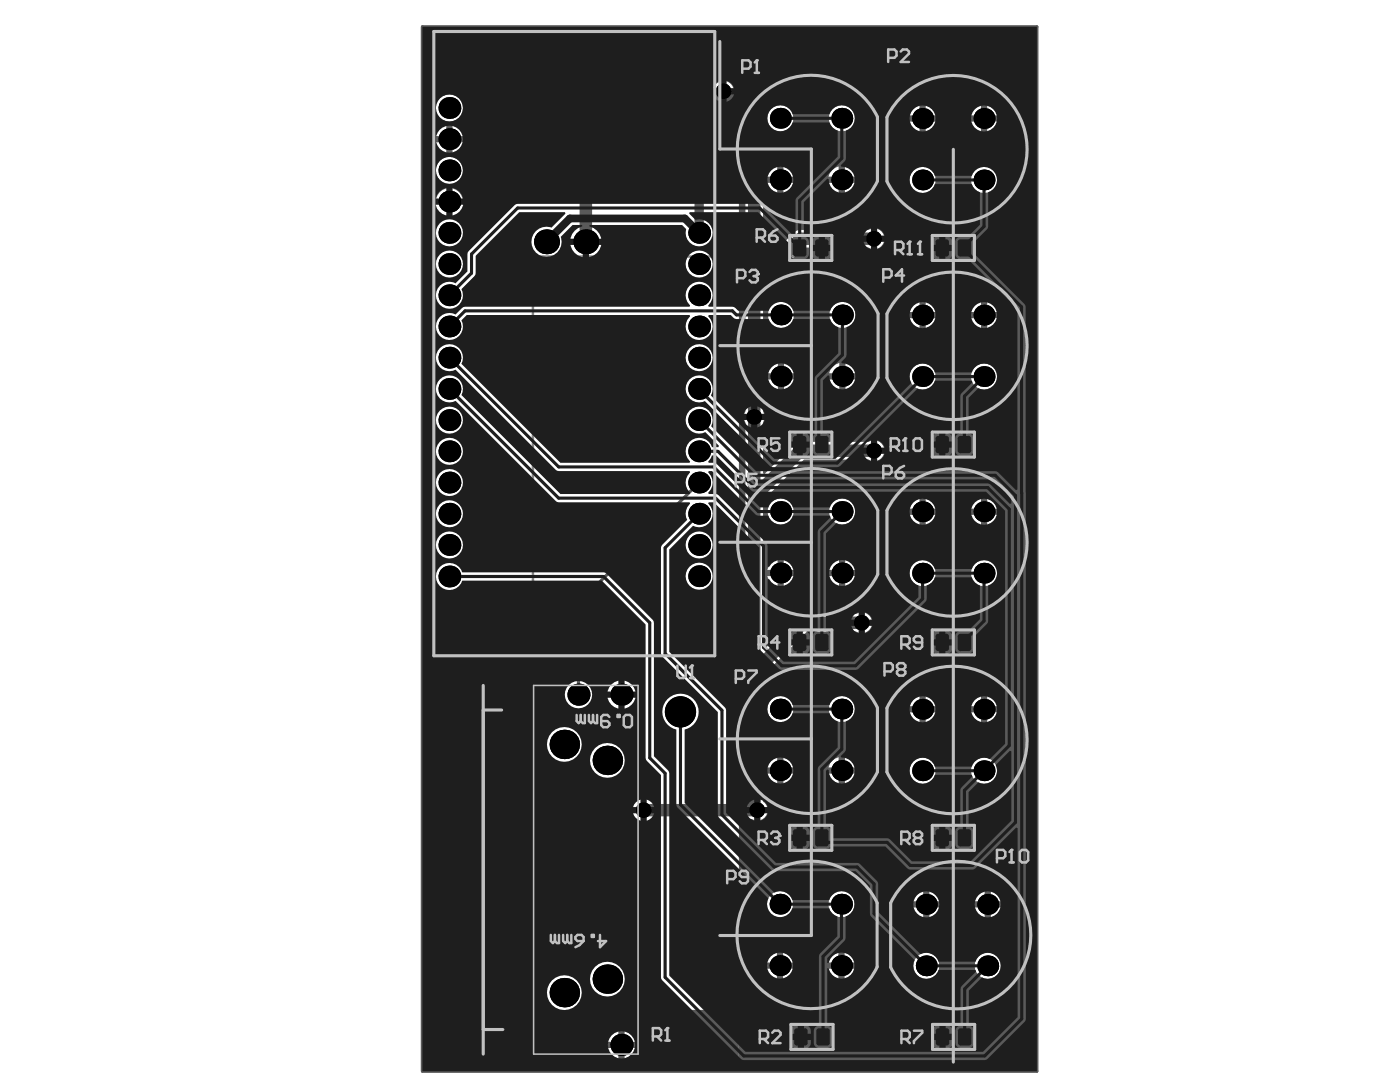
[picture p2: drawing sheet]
<svg xmlns="http://www.w3.org/2000/svg" width="279mm" height="216mm" viewBox="0 0 279 216" stroke-linecap="round" stroke-linejoin="round" font-family="sans-serif">
<path d="M84.3 5.3h122.6v208.5h-122.6z" fill="none" stroke="#5a5a5a" stroke-width=".62"/>
<path d="M120.1 17.1h18.4v2h-6.4v15.7h6.4v1.9h-18.4zM124.6 27.9h.9M125 25.4v2.5M126.3 25.4h.8M126.7 25.4v2.1l.4 .4h.4l.5-.4M106.4 51.2h83.4v152h-83.4z" fill="none" stroke="#8c8c8c" stroke-width=".5"/>
<circle cx="125" cy="25.4" r=".25" fill="#8c8c8c"/>
<path d="M125 25.4l.5 .4" fill="none" stroke="#8c8c8c" stroke-width=".5"/>
<path d="M115 53.7v3.7h-1.9l-.6-.6v-.6l.6-.6h1.9" fill="none" stroke="#8c8c8c" stroke-width=".62"/>
<circle cx="115" cy="55.6" r=".31" fill="#8c8c8c"/>
<path d="M110 57.4h1.2M110.6 53.7v3.7M115 53.7h-1.9l-.6 .6v.7l.6 .6h1.9" fill="none" stroke="#8c8c8c" stroke-width=".62"/>
<circle cx="110.6" cy="53.7" r=".31" fill="#8c8c8c"/>
<path d="M110.6 53.7l.6 .6" fill="none" stroke="#8c8c8c" stroke-width=".62"/>
<path d="M195.8 11.1h.8M196.6 9.5h-.4v1.6M199.1 8.7v2.4h-1.6" fill="none" stroke="#8c8c8c" stroke-width=".49"/>
<circle cx="196.2" cy="8.7" r=".24" fill="#8c8c8c"/>
<g fill="none" stroke="#8c8c8c" stroke-width=".49">
<path d="M153.3 11.1h.8M154.1 8.7h-.4v2.4M155 9.9l.4-.4h.8l.4 .4v.8l-.4 .4h-.8l-.4-.4zM157.8 9.5h.4l.8 .8M159 9.5v1.6M160.3 9.5h.8M160.7 9.1v1.6l-.4 .4M161.9 11.1v-1.2l.4-.4h1.2v1.6M164.8 9.5h.8l.4 .4v.8l-.4 .4h-.8l-.4-.4v-.8zM166.8 9.1l.4-.4h.8l.4 .4v1.6l-.4 .4h-.8l-.4-.4M168.8 14.4h1.3l.4 .4-.4 .4h-.8l-.5 .4 .5 .5h1.2M172.5 14.4h-.8l-.4 .4v1.3h1.2l.4-.5-.4-.4h-1.2"/>
<path d="M173.3 10.3h-1.6v-.4l.4-.4h.8l.4 .4v.8l-.4 .4h-.8M174.2 16.1h.8M174.6 9.5h.8M175 9.1v1.6l-.4 .4M175 13.6h-.4v2.5M175.8 14.8l.4-.4h.8l.4 .4v.8l-.4 .5h-.8l-.4-.5zM176.2 9.9l.4-.4h.8l.4 .4v.8l-.4 .4h-.8l-.4-.4zM178.2 14l.5-.4h.8l.4 .4v1.6l-.4 .5h-.8l-.5-.5M179.5 9.9l.4-.4h.4v1.6M179.5 9.9v1.2M179.5 9.9l-.4-.4-.4 .4v1.2M182.7 10.3h-1.6v-.4l.4-.4h.8l.4 .4v.8l-.4 .4h-.8"/>
<path d="M183.1 17.7h.9l.4 .4v1.7l-.4 .4h-.9l-.4-.4v-1.7zM183.6 14.4h.8M184 14v1.6l-.4 .5M184.4 10.3l-.8 .8M185.2 16.1v-1.3l.4-.4h1.2v1.7M185.2 10.3h-1.2l-.4-.4v-.8l.4-.4h1.2v2.4M186.8 18.1l-.4-.4h-.8l-.4 .4v.4l1.6 1.7h-1.6M187.6 18.1l.5-.4h.8l.4 .4v1.7l-.4 .4h-.8l-.5-.4zM188.9 9.5h.8M189.3 9.1v1.6l-.4 .4M189.3 15.2h-1.7v-.4l.5-.4h.8l.4 .4v.8l-.4 .5h-.8M190.5 14.4h.4l.8 .8"/>
<path d="M191.7 14.4v1.7M191.7 18.1l-.4-.4h-.8l-.4 .4v.4l1.6 1.7h-1.6M192.1 9.9l-.4-.4h-.8l-.4 .4v1.2M192.1 8.7v2.4M192.5 14.4v1.7h1.3l.4-.5v-1.2M192.5 18.9h1.7M193 11.1h1.2l.4-.4v-.8l-.4-.4h-1.2v2l.4 .4h.4M196.2 14.4h-.8l-.4 .4v1.3h1.2l.4-.5-.4-.4h-1.2M196.6 17.7h-1.6v.4l1.6 1.7v.4M197.5 18.1l.4-.4h.8l.4 .4v1.7l-.4 .4h-.8l-.4-.4zM199.1 13.6v2.5h-1.6"/>
</g>
<g fill="#5a5a5a">
<path d="M118.7 28.6l2.4-2.4h21.6v-1a2.14 2.14 0 0 0 .9-1.7v-2l.8-.8 4.4 4.4v57a2.03 2.03 0 0 0 0 2.2v75.6h-1.3v-119.6h-6.5v-9.5h1.7v-3.4h-12.3v3.4h7.7v9.5h-19.4v-1.9l.2-.2h9.3v-4.9h-9.3l-.2-.2z"/>
<path d="M118.6 202.1l.6-.6h28.3v11.7h-28.9zM124.7 205.7v2.2h2.1a2.77 2.77 0 0 0-2.1-2.2zM122 206.5l-.4 .6-.3 .8h2.1v-2.2l-.8 .3zM124.7 209.1v2.2a2.77 2.77 0 0 0 2.1-2.2zM121.3 209.1a2.77 2.77 0 0 0 2.1 2.2v-2.2z"/>
<path d="M84.3 6l.6-.7h122v207.9h-59.4v-49.8h2.6a2.06 2.06 0 0 0 2.8-.6 2.06 2.06 0 0 0-.6-2.9v-25.1l8.8-8.8h9.8a2.07 2.07 0 0 0 3.2-1.7 2.07 2.07 0 0 0-3.2-1.8l-11 .1-.8 .4-6.5 6.5-.3-.1v-29.5l8.1-8.2h13a2.07 2.07 0 0 0 3.1-1.8 2.07 2.07 0 0 0-3.1-1.7h-14.1l-.8 .5-5.9 5.9-.3-.1v-10.2a2.03 2.03 0 0 0 0-2.2v-24.5l8.1-8.2h13a2.07 2.07 0 0 0 3.1-1.8 2.07 2.07 0 0 0-3.1-1.7h-14.1l-.8 .5-5.9 5.9-.3-.1-.1-28.3-.4-.8-5.4-5.4a2.06 2.06 0 0 0-2-1.6 2.06 2.06 0 0 0-2 1.6l-2.1 2.1-.2 .9v2h-19.7l-.9 .2-.4 .3-3.4 3.5-.5 .7v12.9h-22.8a2.75 2.75 0 0 0-2.7-2.8 2.75 2.75 0 0 0-2.8 2.8h-2.6zM118.9 15.9v4.9h9.3v-4.9zM197 21v2h2a2.67 2.67 0 0 0-2-2zM194.5 21.7l-.5 .6-.3 .7h2.1v-2l-.8 .3zM184.7 21v2h2.1a2.67 2.67 0 0 0-2.1-2zM182.2 21.7l-.4 .6-.3 .7h2v-2l-.7 .3zM87 21.5a2.7 2.7 0 0 0 5.4 0 2.7 2.7 0 0 0-5.4 0zM165.4 23.6a2.61 2.61 0 0 0 5.2 0 2.61 2.61 0 0 0-5.2 0zM153.1 23.6a2.61 2.61 0 0 0 5.2 0 2.61 2.61 0 0 0-5.2 0zM197 24.3v2a2.67 2.67 0 0 0 2-2zM193.7 24.3a2.67 2.67 0 0 0 2.1 2v-2zM184.7 24.3v2a2.67 2.67 0 0 0 2.1-2zM181.5 24.3a2.67 2.67 0 0 0 2 2v-2zM90.3 25v2.2h2.1a2.75 2.75 0 0 0-2.1-2.2zM87.7 25.8l-.5 .6-.3 .8h2.2v-2.2l-.8 .3zM86.9 28.4a2.75 2.75 0 0 0 2.2 2.1v-2.1zM90.3 28.4v2.1a2.75 2.75 0 0 0 2.1-2.1zM156.4 33.2v2h2a2.67 2.67 0 0 0-2-2zM168.6 33.2v2h2a2.67 2.67 0 0 0-2-2zM153.8 33.9l-.4 .6-.3 .7h2v-2l-.7 .3zM166.1 33.9l-.5 .6-.3 .7h2.1v-2l-.8 .3zM87 34a2.7 2.7 0 0 0 5.4 0 2.7 2.7 0 0 0-5.4 0zM193.8 35.9a2.61 2.61 0 0 0 5.2 0 2.61 2.61 0 0 0-5.2 0zM181.5 35.9a2.61 2.61 0 0 0 5.2 0 2.61 2.61 0 0 0-5.2 0zM168.6 36.5v2a2.67 2.67 0 0 0 2-2zM156.4 36.5v2a2.67 2.67 0 0 0 2-2zM165.3 36.5a2.67 2.67 0 0 0 2.1 2v-2zM153.1 36.5a2.67 2.67 0 0 0 2 2v-2zM197 60.2v2.1h2a2.67 2.67 0 0 0-2-2.1zM194.5 60.9l-.5 .6-.3 .8h2.1v-2.1l-.8 .3zM184.7 60.2v2.1h2.1a2.67 2.67 0 0 0-2.1-2.1zM182.2 60.9l-.4 .6-.3 .8h2v-2.1l-.7 .3zM165.5 62.8a2.61 2.61 0 0 0 5.2 0 2.61 2.61 0 0 0-5.2 0zM153.3 62.8a2.61 2.61 0 0 0 5.2 0 2.61 2.61 0 0 0-5.2 0zM197 63.5v2a2.67 2.67 0 0 0 2-2zM193.7 63.5a2.67 2.67 0 0 0 2.1 2v-2zM184.7 63.5v2a2.67 2.67 0 0 0 2.1-2zM181.5 63.5a2.67 2.67 0 0 0 2 2v-2zM168.7 72.5v2h2.1a2.67 2.67 0 0 0-2.1-2zM156.5 72.5v2h2a2.67 2.67 0 0 0-2-2zM166.2 73.2l-.4 .5-.3 .8h2v-2l-.7 .2zM153.9 73.2l-.4 .5-.3 .8h2v-2l-.7 .2zM193.8 75.1a2.61 2.61 0 0 0 5.2 0 2.61 2.61 0 0 0-5.2 0zM181.5 75.1a2.61 2.61 0 0 0 5.2 0 2.61 2.61 0 0 0-5.2 0zM168.7 75.7v2a2.67 2.67 0 0 0 2.1-2zM156.5 75.7v2a2.67 2.67 0 0 0 2-2zM165.5 75.7a2.67 2.67 0 0 0 2 2v-2zM153.2 75.7a2.67 2.67 0 0 0 2 2v-2zM197 99.5v2h2a2.67 2.67 0 0 0-2-2zM194.5 100.2l-.5 .5-.3 .8h2.1v-2l-.8 .2zM184.7 99.5v2h2.1a2.67 2.67 0 0 0-2.1-2zM182.2 100.2l-.4 .5-.3 .8h2v-2l-.7 .2zM165.5 102.1a2.61 2.61 0 0 0 5.2 0 2.61 2.61 0 0 0-5.2 0zM153.2 102.1a2.61 2.61 0 0 0 5.2 0 2.61 2.61 0 0 0-5.2 0zM197 102.7v2.1a2.67 2.67 0 0 0 2-2.1zM193.7 102.7a2.67 2.67 0 0 0 2.1 2.1v-2.1zM184.7 102.7v2.1a2.67 2.67 0 0 0 2.1-2.1zM181.5 102.7a2.67 2.67 0 0 0 2 2.1v-2.1zM168.7 111.7v2h2a2.67 2.67 0 0 0-2-2zM156.4 111.7v2h2a2.67 2.67 0 0 0-2-2zM153.9 112.4l-.5 .6-.3 .7h2.1v-2l-.8 .3zM166.1 112.4l-.4 .6-.3 .7h2v-2l-.7 .3zM193.8 114.4a2.61 2.61 0 0 0 5.2 0 2.61 2.61 0 0 0-5.2 0zM181.5 114.4a2.61 2.61 0 0 0 5.2 0 2.61 2.61 0 0 0-5.2 0zM168.7 115v2a2.67 2.67 0 0 0 2-2zM156.4 115v2a2.67 2.67 0 0 0 2-2zM165.4 115a2.67 2.67 0 0 0 2 2v-2zM153.1 115a2.67 2.67 0 0 0 2.1 2v-2zM197 138.9v2h2a2.67 2.67 0 0 0-2-2zM194.5 139.6l-.5 .6-.3 .7h2.1v-2l-.8 .3zM184.7 138.9v2h2.1a2.67 2.67 0 0 0-2.1-2zM182.2 139.6l-.4 .6-.3 .7h2v-2l-.7 .3zM165.4 141.5a2.61 2.61 0 0 0 5.2 0 2.61 2.61 0 0 0-5.2 0zM153.1 141.5a2.61 2.61 0 0 0 5.2 0 2.61 2.61 0 0 0-5.2 0zM197 142.2v2a2.67 2.67 0 0 0 2-2zM193.7 142.2a2.67 2.67 0 0 0 2.1 2v-2zM184.7 142.2v2a2.67 2.67 0 0 0 2.1-2zM181.5 142.2a2.67 2.67 0 0 0 2 2v-2zM168.6 151.1v2h2a2.67 2.67 0 0 0-2-2zM156.4 151.1v2h2a2.67 2.67 0 0 0-2-2zM153.8 151.8l-.4 .6-.3 .7h2v-2l-.7 .3zM166.1 151.8l-.5 .6-.3 .7h2.1v-2l-.8 .3zM193.8 153.8a2.61 2.61 0 0 0 5.2 0 2.61 2.61 0 0 0-5.2 0zM181.5 153.8a2.61 2.61 0 0 0 5.2 0 2.61 2.61 0 0 0-5.2 0zM168.6 154.4v2a2.67 2.67 0 0 0 2-2zM156.4 154.4v2a2.67 2.67 0 0 0 2-2zM165.3 154.4a2.67 2.67 0 0 0 2.1 2v-2zM153.1 154.4a2.67 2.67 0 0 0 2 2v-2zM197.7 177.8v2h2.1a2.67 2.67 0 0 0-2.1-2zM195.2 178.5l-.4 .6-.3 .7h2v-2l-.7 .3zM185.5 177.8v2h2a2.67 2.67 0 0 0-2-2zM182.9 178.5l-.4 .6-.3 .7h2v-2l-.7 .3zM165.3 180.4a2.61 2.61 0 0 0 5.2 0 2.61 2.61 0 0 0-5.2 0zM153.1 180.4a2.61 2.61 0 0 0 5.2 0 2.61 2.61 0 0 0-5.2 0zM197.7 181.1v2a2.67 2.67 0 0 0 2.1-2zM194.5 181.1a2.67 2.67 0 0 0 2 2v-2zM185.5 181.1v2a2.67 2.67 0 0 0 2-2zM182.2 181.1a2.67 2.67 0 0 0 2 2v-2zM168.6 190v2.1h2a2.67 2.67 0 0 0-2-2.1zM156.3 190v2.1h2a2.67 2.67 0 0 0-2-2.1zM153.7 190.7l-.4 .6-.3 .8h2v-2.1l-.7 .3zM166 190.7l-.4 .6-.3 .8h2v-2.1l-.7 .3zM194.5 192.7a2.61 2.61 0 0 0 5.2 0 2.61 2.61 0 0 0-5.2 0zM182.3 192.7a2.61 2.61 0 0 0 5.2 0 2.61 2.61 0 0 0-5.2 0zM168.6 193.3v2a2.67 2.67 0 0 0 2-2zM156.3 193.3v2a2.67 2.67 0 0 0 2-2zM165.3 193.3a2.67 2.67 0 0 0 2 2v-2zM153 193.3a2.67 2.67 0 0 0 2 2v-2z"/>
</g>
<path d="M136.5 29.1h2.1l.9 .9M139.5 96.3l-24.1 24.1v18.2" fill="none" stroke="#5a5a5a" stroke-width=".62"/>
<path d="M116.9 48.2v-20.3l3.5-3.4h20.6l.9-1v-2.8l2.5-2.5 6.1 6.1v136.7l.6 .7h-22.7M174.4 47.6h-14.7l-9.2 9.2M174.4 89.9h-14.7l-9.2 9.2M172 124.3h-11.7l-9.2 9.2" fill="none" stroke="#5a5a5a" stroke-width="2.5"/>
<path d="M139.5 30v16.5" fill="none" stroke="#5a5a5a" stroke-width="1.9"/>
<g fill="#000">
<circle cx="144.4" cy="18.2" r="1.56"/>
<circle cx="89.7" cy="21.5" r="2.18"/>
<circle cx="89.7" cy="27.8" r="2.18"/>
<circle cx="89.7" cy="34" r="2.18"/>
<circle cx="155.7" cy="23.6" r="2.08"/>
<circle cx="155.7" cy="35.9" r="2.08"/>
<circle cx="168" cy="23.6" r="2.08"/>
<circle cx="168" cy="35.9" r="2.08"/>
<circle cx="184.1" cy="35.9" r="2.08"/>
<circle cx="184.1" cy="23.6" r="2.08"/>
<circle cx="196.4" cy="35.9" r="2.08"/>
<circle cx="196.4" cy="23.6" r="2.08"/>
<circle cx="89.7" cy="58.9" r="2.18"/>
<circle cx="89.7" cy="40.2" r="2.18"/>
<circle cx="89.7" cy="46.5" r="2.18"/>
<circle cx="89.7" cy="52.7" r="2.18"/>
<circle cx="109.1" cy="48.2" r="2.49"/>
<circle cx="116.9" cy="48.2" r="2.49"/>
<circle cx="139.5" cy="58.9" r="2.18"/>
<circle cx="139.5" cy="52.7" r="2.18"/>
<circle cx="139.5" cy="46.5" r="2.18"/>
<circle cx="174.4" cy="47.6" r="1.56"/>
<circle cx="89.7" cy="71.4" r="2.18"/>
<circle cx="89.7" cy="65.1" r="2.18"/>
<circle cx="89.7" cy="77.6" r="2.18"/>
<circle cx="139.5" cy="77.6" r="2.18"/>
<circle cx="139.5" cy="71.4" r="2.18"/>
<circle cx="139.5" cy="65.1" r="2.18"/>
<circle cx="155.9" cy="75.1" r="2.08"/>
<circle cx="155.9" cy="62.8" r="2.08"/>
<circle cx="168.1" cy="62.8" r="2.08"/>
<circle cx="168.1" cy="75.1" r="2.08"/>
<circle cx="184.1" cy="62.9" r="2.08"/>
<circle cx="184.1" cy="75.1" r="2.08"/>
<circle cx="196.4" cy="75.1" r="2.08"/>
<circle cx="196.4" cy="62.9" r="2.08"/>
<circle cx="89.7" cy="83.8" r="2.18"/>
<circle cx="89.7" cy="96.3" r="2.18"/>
<circle cx="89.7" cy="90.1" r="2.18"/>
<circle cx="139.5" cy="90.1" r="2.18"/>
<circle cx="139.5" cy="83.8" r="2.18"/>
<circle cx="139.5" cy="96.3" r="2.18"/>
<circle cx="150.5" cy="83.2" r="1.56"/>
<circle cx="174.4" cy="89.9" r="1.56"/>
<circle cx="89.7" cy="108.7" r="2.18"/>
<circle cx="89.7" cy="102.5" r="2.18"/>
<circle cx="89.7" cy="115" r="2.18"/>
<circle cx="139.5" cy="102.5" r="2.18"/>
<circle cx="139.5" cy="115" r="2.18"/>
<circle cx="139.5" cy="108.7" r="2.18"/>
<circle cx="155.8" cy="102.1" r="2.08"/>
<circle cx="155.8" cy="114.3" r="2.08"/>
<circle cx="168.1" cy="102.1" r="2.08"/>
<circle cx="168.1" cy="114.3" r="2.08"/>
<circle cx="184.1" cy="102.1" r="2.08"/>
<circle cx="184.1" cy="114.4" r="2.08"/>
<circle cx="196.4" cy="102.1" r="2.08"/>
<circle cx="196.4" cy="114.4" r="2.08"/>
<circle cx="115.4" cy="138.6" r="2.2"/>
<circle cx="124" cy="138.6" r="2.2"/>
<circle cx="172" cy="124.3" r="1.56"/>
<circle cx="112.6" cy="148.5" r="2.94"/>
<circle cx="121.2" cy="151.7" r="2.94"/>
<circle cx="135.8" cy="142" r="3.1"/>
<circle cx="155.7" cy="153.8" r="2.08"/>
<circle cx="155.7" cy="141.5" r="2.08"/>
<circle cx="168" cy="153.8" r="2.08"/>
<circle cx="168" cy="141.5" r="2.08"/>
<circle cx="184.1" cy="153.8" r="2.08"/>
<circle cx="184.1" cy="141.5" r="2.08"/>
<circle cx="196.4" cy="141.5" r="2.08"/>
<circle cx="196.4" cy="153.8" r="2.08"/>
<circle cx="128.4" cy="161.7" r="1.56"/>
<circle cx="151.1" cy="161.7" r="1.56"/>
<circle cx="112.6" cy="198.1" r="2.94"/>
<circle cx="121.2" cy="195.4" r="2.94"/>
<circle cx="155.7" cy="180.4" r="2.08"/>
<circle cx="155.7" cy="192.7" r="2.08"/>
<circle cx="167.9" cy="192.7" r="2.08"/>
<circle cx="167.9" cy="180.4" r="2.08"/>
<circle cx="184.9" cy="192.7" r="2.08"/>
<circle cx="184.9" cy="180.5" r="2.08"/>
<circle cx="197.1" cy="192.7" r="2.08"/>
<circle cx="197.1" cy="180.5" r="2.08"/>
<circle cx="124" cy="208.5" r="2.2"/>
</g>
<g fill="#5a5a5a">
<path d="M130.9 27.9h11.3v2.4h-11.3z" fill-rule="evenodd"/>
<path d="M119.4 16.4h8.3v3.9h-8.3z" fill-rule="evenodd"/>
<path d="M119.4 33.8h8.3v3.9h-8.3z" fill-rule="evenodd"/>
<path d="M130.9 23.2h11.3v2.5h-11.3z" fill-rule="evenodd"/>
</g>
<g fill="#1e1e1e">
<path d="M150.5 95.7h47.8l3.5 3.5v1.2l-.2 .1-3.9-3.8-.6-.2h-46.2l-.6-.6z"/>
<path d="M84.3 5.3h122.6v208.5h-122.6zM145 16.1v1.5h1.5a2.14 2.14 0 0 0-1.5-1.5zM142.8 16.7l-.5 .9h1.5v-1.5zM145 18.8v1.5a2.14 2.14 0 0 0 1.5-1.5zM142.3 18.8a2.14 2.14 0 0 0 1.5 1.5v-1.5zM93.5 50.1l-.2 .6v3.5l-2.4 2.3a2.69 2.69 0 0 0-3.9 2 2.69 2.69 0 0 0 3.1 3.1 2.69 2.69 0 0 0 2-3.9l2.8-2.9v-3.8l8.7-8.7h9.2v.3l-2.7 2.8a3 3 0 0 0-4 2.5 3 3 0 0 0 3.3 3.3 3 3 0 0 0 2.5-3.9l2.4-2.4h1.9v.3a3 3 0 0 0-2.3 2.4h6.1a3 3 0 0 0-2.4-2.4l.1-.3h18.4l.8 .8a2.7 2.7 0 0 0 2.4 3.4 2.7 2.7 0 0 0 2.9-2.9 2.7 2.7 0 0 0-3.4-2.3l-1.3-1.3 .1-.3h13.7l6.4 6.5v1.9a1.01 1.01 0 0 0 1 1h1.7a1.01 1.01 0 0 0 1.1-1v-2.4a1.01 1.01 0 0 0-1.1-1.1v-6.9l4.7-4.7 .3 .2a2.6 2.6 0 0 0 2.6 2.7 2.6 2.6 0 0 0 2.6-2.7 2.6 2.6 0 0 0-2.7-2.5l-.1-.3 .8-.8 .2-.6v-5.5a2.59 2.59 0 0 0 1-4.3 2.59 2.59 0 0 0-4.3 1h-7.3a2.6 2.6 0 0 0-4-1.3 2.6 2.6 0 0 0 0 4.2 2.6 2.6 0 0 0 4-1.3h7.3a2.46 2.46 0 0 0 1.7 1.7v5.2l-8.4 8.4v7.3l-.3 .2-6.3-6.3-.6-.2h-48.3l-.6 .2zM87 21.5a2.7 2.7 0 0 0 5.4 0 2.7 2.7 0 0 0-5.4 0zM193.8 23.6a2.61 2.61 0 0 0 5.2 0 2.61 2.61 0 0 0-5.2 0zM181.5 23.6a2.61 2.61 0 0 0 5.2 0 2.61 2.61 0 0 0-5.2 0zM87 27.8a2.7 2.7 0 0 0 5.4 0 2.7 2.7 0 0 0-5.4 0zM87.8 69.5a2.69 2.69 0 0 0-.3 3.5 2.69 2.69 0 0 0 3.4 .8l20.3 20.1 26.4 .1 .1 .3-.1 .1a2.68 2.68 0 0 0 .1 3.9l-.1 .3h-25.8l-19.7-19.8 .2-.5a2.7 2.7 0 0 0-2.5-3.4 2.7 2.7 0 0 0-2.7 3.3 2.7 2.7 0 0 0 3.8 1.8l20.3 20.2h26.4l.1 .3-.1 .1a2.67 2.67 0 0 0-.5 3.1l-4.9 5-.3 .6v21.1l.3 .6 11.1 11.1v20.8l10.9 10.9h16.5l2.9 2.9 .1 5.9 8.8 9-.2 .4a2.6 2.6 0 0 0 1.8 3.2 2.6 2.6 0 0 0 3.2-1.7h7.4l.1 .4-3 3.1-.1 7.7a1.01 1.01 0 0 0-1 1v2.4l.3 .7 .3 .3a3.4 3.4 0 0 0 2.8-.3l.3-.7-.1-2.8a1.02 1.02 0 0 0-.9-.6v-7l2.6-2.7a2.6 2.6 0 0 0 3.5-1.2 2.6 2.6 0 0 0-1.4-3.5 2.6 2.6 0 0 0-3.4 1.6h-7.4l-.2-.5a2.58 2.58 0 0 0-3.4-1l-8.4-8.4-.1-5.9-3.6-3.7-.5-.2h-16.3l-9.9-10-.1-20.8-11.2-11.3v-20.5l4.7-4.7 .5 .2a2.69 2.69 0 0 0 3.1-1.3 2.69 2.69 0 0 0-.6-3.3l.1-.3h1.1l9 9.1v19.9l.3 .6 3.9 3.8h15.4l13.6-13.5 .3-.6v-2.7a2.46 2.46 0 0 0 1.6-1.6h7.3l.6 1 1.1 .6v6.8l-2.4 2.4h-1.6a1.01 1.01 0 0 0-1 1v2.4l.1 .4 .5 .5a3.4 3.4 0 0 0 2.8-.2l.3-.7v-2.3l2.9-2.9v-7.4l.5-.2a2.6 2.6 0 0 0 .3-4.2 2.6 2.6 0 0 0-4.1 1.1h-7.3l-.2-.4a2.6 2.6 0 0 0-4.3-.4 2.6 2.6 0 0 0 1.2 4.1v2.3l-12.9 12.9h-14l-3.2-3.2v-13.2l.3-.1a2.6 2.6 0 0 0 3.9 .8 2.6 2.6 0 0 0 0-4 2.6 2.6 0 0 0-3.9 .8h-.3v-4.2l-.3-.5-9.5-9.6-.6-.2h-1.4l-.1-.3 .1-.1a2.68 2.68 0 0 0-.1-3.9l.1-.3h.7l8.7 8.7 .6 .2h1.9a2.58 2.58 0 0 0 2.5 1.8 2.58 2.58 0 0 0 2.4-1.8h7.4l.1 .3-2.3 2.3-.2 .6v19.9a1.01 1.01 0 0 0-1 1v2.4l.3 .7 .3 .2a3.4 3.4 0 0 0 2.8-.2l.3-.7-.1-2.8a1.02 1.02 0 0 0-1-.6v-19.5l2.1-2.1a2.6 2.6 0 0 0 3.5-1.3 2.6 2.6 0 0 0-1.4-3.5 2.6 2.6 0 0 0-3.4 1.6h-7.4l-.1-.4a2.59 2.59 0 0 0-2.6-1.3 2.59 2.59 0 0 0-2.2 1.7h-1.6l-8.7-8.6-.5-.3h-1.1l-.1-.2 .6-.7 .2-.5h.8l7 7 .6 .2h46.3l3.8 3.8v46.5l-3.1 3.1-.4-.2a2.58 2.58 0 0 0-3.2 1.7h-7.3l-.2-.5a2.6 2.6 0 0 0-4.1-.6 2.6 2.6 0 0 0 .4 4.1 2.6 2.6 0 0 0 3.9-1.4h7.3l.2 .3-2.4 2.5-.1 7.5a1.01 1.01 0 0 0-1 1.1v2.4l.1 .4 .5 .5a3.4 3.4 0 0 0 2.8-.2l.3-.7v-2.8a1.02 1.02 0 0 0-1-.7v-6.9l1.9-1.9a2.58 2.58 0 0 0 3-.5 2.58 2.58 0 0 0 .5-3l2.9-2.8 .2 .1v13.8l-8.1 8.2h-11.7l-4.6-4.6h-11.5v-1.3a1.01 1.01 0 0 0-1.1-1.1v-11.1l.3-.3 .3 .3a2.6 2.6 0 0 0 2.6 2.6 2.6 2.6 0 0 0 2.6-2.7 2.6 2.6 0 0 0-2.7-2.5l-.1-.3 .8-.8 .2-.6v-5.6l.5-.2a2.6 2.6 0 0 0 .4-4.2 2.6 2.6 0 0 0-4.2 1.2h-7.3l-.2-.5a2.6 2.6 0 0 0-4.1-.6 2.6 2.6 0 0 0 .4 4.1 2.6 2.6 0 0 0 3.9-1.4h7.3l.7 1 1 .6v5.2l-3.8 3.8-.2 .6v11.4a1.01 1.01 0 0 0-1 1.1v2.4l.3 .7 .3 .2a3.4 3.4 0 0 0 2.8-.2l.1-.2h11l4.6 4.6h12.8l.5-.2 8.2-8.2 .3 .1v37.8l-6.9 6.9h-47.4l-15.2-15.2v-40.4l-.3-.6-2.8-2.8-.1-27-9.6-9.6-28.6-.1-.2-.5a2.7 2.7 0 0 0-4.2-.6 2.7 2.7 0 0 0 .4 4.2 2.7 2.7 0 0 0 4-1.4h27.9l8.7 8.7v26.6l.3 .6 2.8 2.8 .1 40.7 15.8 16 .6 .2h48.1l.6-.2 7.4-7.4 .2-.6v-142.1l-.2-.5-10.2-10.2v-2.1l2.9-2.9v-7.1l.5-.2a2.6 2.6 0 0 0 .3-4.3 2.6 2.6 0 0 0-4.1 1.2h-7.3l-.2-.5a2.6 2.6 0 0 0-4.1-.6 2.6 2.6 0 0 0 .4 4.1 2.6 2.6 0 0 0 3.9-1.4h7.3l.6 1 1.1 .7v6.4l-2.4 2.4h-1.6a1.01 1.01 0 0 0-1 1.1v2.4l.3 .7 .7 .3h1.6l9.8 9.9v36.1l-.2 .1-3.6-3.5-.6-.3h-47.7l-9-8.9a2.69 2.69 0 0 0-1.9-3.9 2.69 2.69 0 0 0-3.1 3 2.69 2.69 0 0 0 3.9 2l2.7 2.8-.2 .2h-1.2a2.69 2.69 0 0 0-4-1.4 2.69 2.69 0 0 0-.4 4.3l-.1 .2h-25.8l-19.7-19.7 .2-.5a2.7 2.7 0 0 0-1.3-3.1 2.7 2.7 0 0 0-3.2 .5zM87 34a2.7 2.7 0 0 0 5.4 0 2.7 2.7 0 0 0-5.4 0zM153.1 35.9a2.61 2.61 0 0 0 5.2 0 2.61 2.61 0 0 0-5.2 0zM90.3 37.5v2.1h2.1a2.75 2.75 0 0 0-2.1-2.1zM87.7 38.2l-.5 .6-.3 .8h2.2v-2.1l-.8 .3zM86.9 40.9a2.75 2.75 0 0 0 2.2 2.1v-2.1zM90.3 40.9v2.1a2.75 2.75 0 0 0 2.1-2.1zM175.1 45.5v1.5h1.4a2.14 2.14 0 0 0-1.4-1.5zM172.9 46.1l-.6 .9h1.5v-1.5zM188.7 47.1v1.8h1.3a1.29 1.29 0 0 0-1.3-1.8zM186.4 47.5l-.2 .3-.1 1.1h1.3v-1.8l-.6 .1zM164.6 47.1v1.8h1.4a1.29 1.29 0 0 0-1.4-1.8zM162.4 47.5l-.3 .3-.1 1.1h1.4v-1.8l-.7 .1zM87 46.5a2.7 2.7 0 0 0 5.4 0 2.7 2.7 0 0 0-5.4 0zM175.1 48.3v1.4a2.14 2.14 0 0 0 1.4-1.4zM172.3 48.3a2.14 2.14 0 0 0 1.5 1.4v-1.4zM117.5 48.9v2.4a3 3 0 0 0 2.5-2.4zM113.9 48.9a3 3 0 0 0 2.4 2.4v-2.4zM188.7 50.1v1.7a1.29 1.29 0 0 0 1.3-1.7zM186.1 50.1a1.29 1.29 0 0 0 1.3 1.7v-1.7zM164.6 50.1v1.7a1.29 1.29 0 0 0 1.4-1.7zM162 50.1a1.29 1.29 0 0 0 1.4 1.7v-1.7zM136.8 52.7a2.7 2.7 0 0 0 5.4 0 2.7 2.7 0 0 0-5.4 0zM87 52.7a2.7 2.7 0 0 0 5.4 0 2.7 2.7 0 0 0-5.4 0zM87.8 63.2a2.7 2.7 0 0 0-.2 3.6 2.7 2.7 0 0 0 3.5 .6 2.7 2.7 0 0 0 1-3.5l1-1h44.5l.1 .3a2.69 2.69 0 0 0-.1 3.8 2.69 2.69 0 0 0 3.9 0 2.69 2.69 0 0 0-.2-3.8l.1-.3h4.4l.6 .5 .6 .3h6.4a2.58 2.58 0 0 0 2.5 1.7 2.58 2.58 0 0 0 2.4-1.7h7.4a2.46 2.46 0 0 0 1.6 1.6v5.2l-4.7 4.7v11.5l-.4 .4v.4v2.4a1.01 1.01 0 0 0 1 1h1.7a1.01 1.01 0 0 0 1-1v-2.4a1.18 1.18 0 0 0-1.7-1v-10.6l1-1 .3 .1a2.6 2.6 0 0 0 2.6 2.7 2.6 2.6 0 0 0 2.6-2.6 2.6 2.6 0 0 0-2.7-2.6l-.1-.3 .8-.8 .2-.6v-5.5a2.59 2.59 0 0 0 1.1-4.3 2.59 2.59 0 0 0-4.3 1h-7.4a2.58 2.58 0 0 0-2.4-1.8 2.58 2.58 0 0 0-2.5 1.8h-6.1l-.6-.6-.5-.2h-4.8l-.1-.3a2.69 2.69 0 0 0 .2-3.9 2.69 2.69 0 0 0-3.9 0 2.69 2.69 0 0 0 .1 3.9l-.1 .3h-44.8l-.6 .2-1.3 1.4a2.66 2.66 0 0 0-3.1 .4zM193.8 62.9a2.61 2.61 0 0 0 5.2 0 2.61 2.61 0 0 0-5.2 0zM181.5 62.9a2.61 2.61 0 0 0 5.2 0 2.61 2.61 0 0 0-5.2 0zM136.8 71.4a2.7 2.7 0 0 0 5.4 0 2.7 2.7 0 0 0-5.4 0zM137.6 75.7a2.69 2.69 0 0 0-.3 3.4 2.69 2.69 0 0 0 3.4 .9l13.2 13.2h13.2l.6-.2 15.4-15.5a2.54 2.54 0 0 0 3.5-1.5h7.3l.2 .3-2.4 2.4-.1 7.8a1.01 1.01 0 0 0-1 1v2.4a1.01 1.01 0 0 0 1 1h1.7a1.01 1.01 0 0 0 1-1v-2.4a1.01 1.01 0 0 0-1-1v-7.1l1.9-1.9a2.6 2.6 0 0 0 3.6-1.3 2.6 2.6 0 0 0-1.5-3.5 2.6 2.6 0 0 0-3.4 1.6h-7.3a2.6 2.6 0 0 0-3.6-1.5 2.6 2.6 0 0 0-1.1 3.6l-15.2 15.2h-12.2l-12.6-12.7a2.7 2.7 0 0 0-.7-3.5 2.7 2.7 0 0 0-3.6 .3zM153.3 75.1a2.61 2.61 0 0 0 5.2 0 2.61 2.61 0 0 0-5.2 0zM151.1 81.1v1.5h1.5a2.14 2.14 0 0 0-1.5-1.5zM149 81.6l-.6 1h1.5v-1.5zM151.1 83.8v1.5a2.14 2.14 0 0 0 1.5-1.5zM148.4 83.8a2.14 2.14 0 0 0 1.5 1.5v-1.5zM87 83.8a2.7 2.7 0 0 0 5.4 0 2.7 2.7 0 0 0-5.4 0zM188.7 86.4v1.7h1.3a1.29 1.29 0 0 0-1.3-1.7zM186.4 86.7l-.2 .4-.1 1h1.3v-1.7h-.6zM160.2 86.4v1.7h1.4a1.29 1.29 0 0 0-1.4-1.7zM157.9 86.7l-.2 .4-.1 1h1.4v-1.7h-.7zM175.1 87.8v1.5h1.4a2.14 2.14 0 0 0-1.4-1.5zM172.9 88.4l-.6 .9h1.5v-1.5zM188.7 89.3v1.8a1.29 1.29 0 0 0 1.3-1.8zM186.1 89.3a1.29 1.29 0 0 0 1.3 1.8v-1.8zM160.2 89.3v1.8a1.29 1.29 0 0 0 1.4-1.8zM157.6 89.3a1.29 1.29 0 0 0 1.4 1.8v-1.8zM175.1 90.6v1.4a2.14 2.14 0 0 0 1.4-1.4zM172.3 90.6a2.14 2.14 0 0 0 1.5 1.4v-1.4zM87 90.1a2.7 2.7 0 0 0 5.4 0 2.7 2.7 0 0 0-5.4 0zM87 96.3a2.7 2.7 0 0 0 5.4 0 2.7 2.7 0 0 0-5.4 0zM193.8 102.1a2.61 2.61 0 0 0 5.2 0 2.61 2.61 0 0 0-5.2 0zM181.5 102.1a2.61 2.61 0 0 0 5.2 0 2.61 2.61 0 0 0-5.2 0zM87 102.5a2.7 2.7 0 0 0 5.4 0 2.7 2.7 0 0 0-5.4 0zM136.8 108.7a2.7 2.7 0 0 0 5.4 0 2.7 2.7 0 0 0-5.4 0zM87 108.7a2.7 2.7 0 0 0 5.4 0 2.7 2.7 0 0 0-5.4 0zM165.5 114.3a2.61 2.61 0 0 0 5.2 0 2.61 2.61 0 0 0-5.2 0zM136.8 115a2.7 2.7 0 0 0 5.4 0 2.7 2.7 0 0 0-5.4 0zM172.6 122.2v1.4h1.5a2.14 2.14 0 0 0-1.5-1.4zM170.4 122.7l-.5 .9h1.5v-1.4zM172.6 124.9v1.5a2.14 2.14 0 0 0 1.5-1.5zM169.9 124.9a2.14 2.14 0 0 0 1.5 1.5v-1.5zM188.7 125.8v1.8h1.3a1.29 1.29 0 0 0-1.3-1.8zM186.4 126.2l-.2 .3-.1 1.1h1.3v-1.8l-.6 .1zM160.2 125.8v1.8h1.4a1.29 1.29 0 0 0-1.4-1.8zM157.9 126.2l-.2 .3-.1 1.1h1.4v-1.8l-.7 .1zM188.7 128.8v1.7a1.29 1.29 0 0 0 1.3-1.7zM186.1 128.8a1.29 1.29 0 0 0 1.3 1.7v-1.7zM160.2 128.8v1.7a1.29 1.29 0 0 0 1.4-1.7zM157.6 128.8a1.29 1.29 0 0 0 1.4 1.7v-1.7zM124.7 135.8v2.2h2.1a2.77 2.77 0 0 0-2.1-2.2zM122 136.6l-.4 .6-.3 .8h2.1v-2.2l-.8 .3zM112.7 138.6a2.75 2.75 0 0 0 5.5 0 2.75 2.75 0 0 0-5.5 0zM124.7 139.2v2.2a2.77 2.77 0 0 0 2.1-2.2zM121.3 139.2a2.77 2.77 0 0 0 2.1 2.2v-2.2zM193.8 141.5a2.61 2.61 0 0 0 5.2 0 2.61 2.61 0 0 0-5.2 0zM181.5 141.5a2.61 2.61 0 0 0 5.2 0 2.61 2.61 0 0 0-5.2 0zM109.2 148.5a3.5 3.5 0 0 0 6.9 0 3.5 3.5 0 0 0-6.9 0zM117.7 151.7a3.5 3.5 0 0 0 7 0 3.5 3.5 0 0 0-7 0zM153.1 153.8a2.61 2.61 0 0 0 5.2 0 2.61 2.61 0 0 0-5.2 0zM151.8 159.6v1.4h1.4a2.14 2.14 0 0 0-1.4-1.4zM149.6 160.1l-.6 .9h1.5v-1.4zM129.1 159.6v1.4h1.4a2.14 2.14 0 0 0-1.4-1.4zM126.9 160.1l-.6 .9h1.5v-1.4zM151.8 162.3v1.5a2.14 2.14 0 0 0 1.4-1.5zM149 162.3a2.14 2.14 0 0 0 1.5 1.5v-1.5zM129.1 162.3v1.5a2.14 2.14 0 0 0 1.4-1.5zM126.3 162.3a2.14 2.14 0 0 0 1.5 1.5v-1.5zM188.7 164.8v1.8h1.3a1.29 1.29 0 0 0-1.3-1.8zM186.4 165.2l-.2 .3-.1 1.1h1.3v-1.8l-.6 .1zM160.2 164.8v1.8h1.4a1.29 1.29 0 0 0-1.4-1.8zM157.9 165.2l-.2 .3-.1 1.1h1.4v-1.8l-.7 .1zM188.7 167.8v1.7a1.29 1.29 0 0 0 1.3-1.7zM186.1 167.8a1.29 1.29 0 0 0 1.3 1.7v-1.7zM160.2 167.8v1.7a1.29 1.29 0 0 0 1.4-1.7zM157.6 167.8a1.29 1.29 0 0 0 1.4 1.7v-1.7zM194.5 180.5a2.61 2.61 0 0 0 5.2 0 2.61 2.61 0 0 0-5.2 0zM182.3 180.5a2.61 2.61 0 0 0 5.2 0 2.61 2.61 0 0 0-5.2 0zM133.2 139.5a3.6 3.6 0 0 0 1.8 6.1v15.3l18.4 18.4a2.59 2.59 0 0 0 1.3 3.5 2.59 2.59 0 0 0 3.4-1.6h7.4a2.46 2.46 0 0 0 1.6 1.7v3.9l-3.4 3.5-.3 .5v13.9a1.01 1.01 0 0 0-1 1v2.4a1.01 1.01 0 0 0 1 1h1.7a1.01 1.01 0 0 0 1-1v-2.4a1.01 1.01 0 0 0-1-1v-11.5h.3a2.6 2.6 0 0 0 4 1.6 2.6 2.6 0 0 0 0-4.3 2.6 2.6 0 0 0-4 1.7l-.3-.1v-.9l3.6-3.7 .1-4.6a2.59 2.59 0 0 0 1-4.3 2.59 2.59 0 0 0-4.3 1h-7.4a2.56 2.56 0 0 0-3.6-1.5l-17.9-17.9v-14.6a3.6 3.6 0 0 0 2.4-5.3 3.6 3.6 0 0 0-5.8-.8zM153.1 192.7a2.61 2.61 0 0 0 5.2 0 2.61 2.61 0 0 0-5.2 0zM117.7 195.4a3.5 3.5 0 0 0 7 0 3.5 3.5 0 0 0-7 0zM109.2 198.1a3.5 3.5 0 0 0 6.9 0 3.5 3.5 0 0 0-6.9 0zM188.7 204.5v1.8h1.4a1.29 1.29 0 0 0-1.4-1.8zM186.5 204.9l-.3 .3-.1 1.1h1.4v-1.8l-.7 .1zM160.5 204.5v1.8h1.3a1.29 1.29 0 0 0-1.3-1.8zM158.2 204.9l-.3 .3v1.1h1.3v-1.8l-.6 .1zM188.7 207.5v1.8a1.29 1.29 0 0 0 1.4-1.8zM186.1 207.5a1.29 1.29 0 0 0 1.4 1.8v-1.8zM160.5 207.5v1.8a1.29 1.29 0 0 0 1.3-1.8zM157.9 207.5a1.29 1.29 0 0 0 1.3 1.8v-1.8zM121.3 208.5a2.75 2.75 0 0 0 5.5 0 2.75 2.75 0 0 0-5.5 0z"/>
</g>
<path d="M155.7 23.6h12.3v8l-8.4 8.4v9.5M184.1 35.9h12.3v9.3l-3.9 3.9v.7l11.4 11.4v142.1l-7.4 7.4h-48.1l-15.7-15.7v-40.7l-3-3.1v-26.9l-9.3-9.3h-30.7M159.6 49.2l-1-1h-.3l-6.7-6.7h-48.3l-9.2 9.2v3.8l-4.4 4.4M89.7 65.1l3.1-3.1h53.4l.8 .8h21.1v8l-4.7 4.7v12.6l.6 .6M89.7 71.4l21.8 21.8h31l8.9 8.9h3.4l1-1v1h12.3l-4.1 4v22.1M89.7 77.6l21.8 21.8h31.3l9.6 9.5v20.3l3.6 3.6h14.8l13.3-13.3v-5.1h12.3v9.5l-3.9 3.9v.4M139.5 77.6l14.7 14.8h12.9l17-17.1v-.2h12.3l-3.9 4v9.6M139.5 83.8l11 11h48.1l4.1 4.1v65.2l-8.6 8.6h-12.4l-4.7-4.6h-12.1l-.9-.9v-13.7l4-4v-8h-12.3M139.5 90.1h3.8l7.2 7.2h46.6l4.3 4.3v47.2l-8.9 8.9v9.5M139.5 102.5l-6.8 6.8v21.1l11.4 11.3v20.9l10.4 10.4h16.6l3.3 3.4v5.9l10.5 10.4h12.2l-4.6 4.6v9.6M135.8 142v18.6l19.9 19.8h12.2v6.8l-3.6 3.6v16.1M184.1 153.8h12.3" fill="none" stroke="#1e1e1e" stroke-width=".62"/>
<path d="M139.5 46.5l-2.8-2.9h-23l-4.6 4.6" fill="none" stroke="#1e1e1e" stroke-width="1.6"/>
<g fill="#000">
<circle cx="144.4" cy="18.2" r="1.56"/>
<circle cx="89.7" cy="21.5" r="2.18"/>
<circle cx="89.7" cy="27.8" r="2.18"/>
<circle cx="89.7" cy="34" r="2.18"/>
<circle cx="155.7" cy="23.6" r="2.08"/>
<circle cx="155.7" cy="35.9" r="2.08"/>
<circle cx="168" cy="23.6" r="2.08"/>
<circle cx="168" cy="35.9" r="2.08"/>
<circle cx="184.1" cy="35.9" r="2.08"/>
<circle cx="184.1" cy="23.6" r="2.08"/>
<circle cx="196.4" cy="35.9" r="2.08"/>
<circle cx="196.4" cy="23.6" r="2.08"/>
<circle cx="89.7" cy="58.9" r="2.18"/>
<circle cx="89.7" cy="40.2" r="2.18"/>
<circle cx="89.7" cy="46.5" r="2.18"/>
<circle cx="89.7" cy="52.7" r="2.18"/>
<circle cx="109.1" cy="48.2" r="2.49"/>
<circle cx="116.9" cy="48.2" r="2.49"/>
<circle cx="139.5" cy="58.9" r="2.18"/>
<circle cx="139.5" cy="52.7" r="2.18"/>
<circle cx="139.5" cy="46.5" r="2.18"/>
<circle cx="174.4" cy="47.6" r="1.56"/>
<circle cx="89.7" cy="71.4" r="2.18"/>
<circle cx="89.7" cy="65.1" r="2.18"/>
<circle cx="89.7" cy="77.6" r="2.18"/>
<circle cx="139.5" cy="77.6" r="2.18"/>
<circle cx="139.5" cy="71.4" r="2.18"/>
<circle cx="139.5" cy="65.1" r="2.18"/>
<circle cx="155.9" cy="75.1" r="2.08"/>
<circle cx="155.9" cy="62.8" r="2.08"/>
<circle cx="168.1" cy="62.8" r="2.08"/>
<circle cx="168.1" cy="75.1" r="2.08"/>
<circle cx="184.1" cy="62.9" r="2.08"/>
<circle cx="184.1" cy="75.1" r="2.08"/>
<circle cx="196.4" cy="75.1" r="2.08"/>
<circle cx="196.4" cy="62.9" r="2.08"/>
<circle cx="89.7" cy="83.8" r="2.18"/>
<circle cx="89.7" cy="96.3" r="2.18"/>
<circle cx="89.7" cy="90.1" r="2.18"/>
<circle cx="139.5" cy="90.1" r="2.18"/>
<circle cx="139.5" cy="83.8" r="2.18"/>
<circle cx="139.5" cy="96.3" r="2.18"/>
<circle cx="150.5" cy="83.2" r="1.56"/>
<circle cx="174.4" cy="89.9" r="1.56"/>
<circle cx="89.7" cy="108.7" r="2.18"/>
<circle cx="89.7" cy="102.5" r="2.18"/>
<circle cx="89.7" cy="115" r="2.18"/>
<circle cx="139.5" cy="102.5" r="2.18"/>
<circle cx="139.5" cy="115" r="2.18"/>
<circle cx="139.5" cy="108.7" r="2.18"/>
<circle cx="155.8" cy="102.1" r="2.08"/>
<circle cx="155.8" cy="114.3" r="2.08"/>
<circle cx="168.1" cy="102.1" r="2.08"/>
<circle cx="168.1" cy="114.3" r="2.08"/>
<circle cx="184.1" cy="102.1" r="2.08"/>
<circle cx="184.1" cy="114.4" r="2.08"/>
<circle cx="196.4" cy="102.1" r="2.08"/>
<circle cx="196.4" cy="114.4" r="2.08"/>
<circle cx="115.4" cy="138.6" r="2.2"/>
<circle cx="124" cy="138.6" r="2.2"/>
<circle cx="172" cy="124.3" r="1.56"/>
<circle cx="112.6" cy="148.5" r="2.94"/>
<circle cx="121.2" cy="151.7" r="2.94"/>
<circle cx="135.8" cy="142" r="3.1"/>
<circle cx="155.7" cy="153.8" r="2.08"/>
<circle cx="155.7" cy="141.5" r="2.08"/>
<circle cx="168" cy="153.8" r="2.08"/>
<circle cx="168" cy="141.5" r="2.08"/>
<circle cx="184.1" cy="153.8" r="2.08"/>
<circle cx="184.1" cy="141.5" r="2.08"/>
<circle cx="196.4" cy="141.5" r="2.08"/>
<circle cx="196.4" cy="153.8" r="2.08"/>
<circle cx="128.4" cy="161.7" r="1.56"/>
<circle cx="151.1" cy="161.7" r="1.56"/>
<circle cx="112.6" cy="198.1" r="2.94"/>
<circle cx="121.2" cy="195.4" r="2.94"/>
<circle cx="155.7" cy="180.4" r="2.08"/>
<circle cx="155.7" cy="192.7" r="2.08"/>
<circle cx="167.9" cy="192.7" r="2.08"/>
<circle cx="167.9" cy="180.4" r="2.08"/>
<circle cx="184.9" cy="192.7" r="2.08"/>
<circle cx="184.9" cy="180.5" r="2.08"/>
<circle cx="197.1" cy="192.7" r="2.08"/>
<circle cx="197.1" cy="180.5" r="2.08"/>
<circle cx="124" cy="208.5" r="2.2"/>
</g>
<g fill="#1e1e1e">
<path d="M158.5 205.7l.5-.5h1.7l.5 .5v2.4l-.5 .5h-1.7l-.5-.5z" fill-rule="evenodd"/>
<path d="M158.3 166l.4-.5h1.7l.5 .5v2.4l-.5 .5h-1.7l-.4-.5z" fill-rule="evenodd"/>
<path d="M158.3 127l.4-.5h1.7l.5 .5v2.4l-.5 .5h-1.7l-.4-.5z" fill-rule="evenodd"/>
<path d="M158.3 87.5l.4-.5h1.7l.5 .5v2.4l-.5 .5h-1.7l-.4-.5z" fill-rule="evenodd"/>
<path d="M158.3 48.3l.4-.5h1.7l.5 .5v2.4l-.5 .5h-1.7l-.4-.5z" fill-rule="evenodd"/>
<path d="M162.9 205.7l.5-.5h1.7l.5 .5v2.4l-.5 .5h-1.7l-.5-.5z" fill-rule="evenodd"/>
<path d="M162.7 166l.5-.5h1.7l.5 .5v2.4l-.5 .5h-1.7l-.5-.5z" fill-rule="evenodd"/>
<path d="M186.8 205.7l.5-.5h1.6l.5 .5v2.4l-.5 .5h-1.6l-.5-.5z" fill-rule="evenodd"/>
<path d="M191.2 205.7l.5-.5h1.7l.5 .5v2.4l-.5 .5h-1.7l-.5-.5z" fill-rule="evenodd"/>
<path d="M186.7 166l.5-.5h1.7l.5 .5v2.4l-.5 .5h-1.7l-.5-.5z" fill-rule="evenodd"/>
<path d="M191.1 166l.5-.5h1.7l.5 .5v2.4l-.5 .5h-1.7l-.5-.5z" fill-rule="evenodd"/>
<path d="M162.7 127l.5-.5h1.7l.5 .5v2.4l-.5 .5h-1.7l-.5-.5z" fill-rule="evenodd"/>
<path d="M162.7 87.5l.5-.5h1.7l.5 .5v2.4l-.5 .5h-1.7l-.5-.5z" fill-rule="evenodd"/>
<path d="M162.7 48.3l.5-.5h1.7l.5 .5v2.4l-.5 .5h-1.7l-.5-.5z" fill-rule="evenodd"/>
<path d="M186.7 127l.5-.5h1.7l.5 .5v2.4l-.5 .5h-1.7l-.5-.5z" fill-rule="evenodd"/>
<path d="M191.1 127l.5-.5h1.7l.5 .5v2.4l-.5 .5h-1.7l-.5-.5z" fill-rule="evenodd"/>
<path d="M186.7 87.5l.5-.5h1.7l.5 .5v2.4l-.5 .5h-1.7l-.5-.5z" fill-rule="evenodd"/>
<path d="M191.1 87.5l.5-.5h1.7l.5 .5v2.4l-.5 .5h-1.7l-.5-.5z" fill-rule="evenodd"/>
<path d="M186.7 48.3l.5-.5h1.7l.5 .5v2.4l-.5 .5h-1.7l-.5-.5z" fill-rule="evenodd"/>
<path d="M191.1 48.3l.5-.5h1.7l.5 .5v2.4l-.5 .5h-1.7l-.5-.5z" fill-rule="evenodd"/>
</g>
<g fill="#1e1e1e">
<path d="M158.5 205.7h.5zM158.6 205.4l.4-.2v.5h-.5z"/>
<path d="M159 208.1v.5zM158.5 208.1h.5v.5l-.3-.1z"/>
<path d="M160.7 208.1h.5zM160.7 208.1h.5l-.1 .3-.4 .2z"/>
<path d="M160.7 205.2v.5zM160.7 205.2l.4 .2 .1 .3h-.5z"/>
<path d="M158.3 166h.4zM158.3 165.7l.4-.2v.5h-.4z"/>
<path d="M158.7 168.4v.5zM158.3 168.4h.4v.5l-.2-.1z"/>
<path d="M160.4 168.4h.5zM160.4 168.4h.5v.2l-.5 .3z"/>
<path d="M160.4 165.5v.5zM160.4 165.5h.3l.2 .5h-.5z"/>
<path d="M158.3 127h.4zM158.3 126.7l.4-.2v.5h-.4z"/>
<path d="M158.7 129.4v.5zM158.3 129.4h.4v.5l-.2-.1z"/>
<path d="M160.4 129.4h.5zM160.4 129.4h.5v.3l-.5 .2z"/>
<path d="M160.4 126.5v.5zM160.4 126.5l.5 .2v.3h-.5z"/>
<path d="M158.3 87.5h.4zM158.3 87.2l.4-.2v.5h-.4z"/>
<path d="M158.7 89.9v.5zM158.3 89.9h.4v.5l-.4-.2z"/>
<path d="M160.4 89.9h.5zM160.4 89.9h.5v.3l-.5 .2z"/>
<path d="M160.4 87v.5zM160.4 87l.3 .1 .2 .4h-.5z"/>
<path d="M160.4 50.7h.5zM160.4 50.7h.5v.2l-.5 .3z"/>
<path d="M160.4 47.8v.5zM160.4 47.8l.5 .2v.3h-.5z"/>
<path d="M158.3 48.3h.4zM158.3 48l.4-.2v.5h-.4z"/>
<path d="M158.7 50.7v.5zM158.3 50.7h.4v.5l-.2-.1z"/>
<path d="M162.9 205.7h.5zM163 205.4l.4-.2v.5h-.5z"/>
<path d="M163.4 208.1v.5zM162.9 208.1h.5v.5l-.2-.1z"/>
<path d="M165.1 208.1h.5zM165.1 208.1h.5l-.1 .3-.4 .2z"/>
<path d="M165.1 205.2v.5zM165.1 205.2l.4 .2 .1 .3h-.5z"/>
<path d="M162.7 166h.5zM162.7 165.7l.5-.2v.5h-.5z"/>
<path d="M163.2 168.4v.5zM162.7 168.4h.5v.5l-.3-.1z"/>
<path d="M164.9 168.4h.5zM164.9 168.4h.5l-.1 .2-.4 .3z"/>
<path d="M164.9 165.5v.5zM164.9 165.5h.2l.3 .5h-.5z"/>
<path d="M186.8 205.7h.5zM186.8 205.4l.5-.2v.5h-.5z"/>
<path d="M187.3 208.1v.5zM186.8 208.1h.5v.5l-.3-.1z"/>
<path d="M188.9 208.1h.5zM188.9 208.1h.5v.3l-.5 .2z"/>
<path d="M188.9 205.2v.5zM188.9 205.2l.5 .2v.3h-.5z"/>
<path d="M191.2 205.7h.5zM191.3 205.4l.4-.2v.5h-.5z"/>
<path d="M191.7 208.1v.5zM191.2 208.1h.5v.5l-.3-.1z"/>
<path d="M193.4 208.1h.5zM193.4 208.1h.5l-.1 .3-.4 .2z"/>
<path d="M193.4 205.2v.5zM193.4 205.2l.4 .2 .1 .3h-.5z"/>
<path d="M186.7 166h.5zM186.8 165.7l.4-.2v.5h-.5z"/>
<path d="M187.2 168.4v.5zM186.7 168.4h.5v.5l-.2-.1z"/>
<path d="M188.9 168.4h.5zM188.9 168.4h.5l-.1 .2-.4 .3z"/>
<path d="M188.9 165.5v.5zM188.9 165.5h.2l.3 .5h-.5z"/>
<path d="M191.1 166h.5zM191.2 165.7l.4-.2v.5h-.5z"/>
<path d="M191.6 168.4v.5zM191.1 168.4h.5v.5l-.2-.1z"/>
<path d="M193.3 168.4h.5zM193.3 168.4h.5l-.1 .2-.4 .3z"/>
<path d="M193.3 165.5v.5zM193.3 165.5h.3l.2 .5h-.5z"/>
<path d="M162.7 127h.5zM162.7 126.7l.5-.2v.5h-.5z"/>
<path d="M163.2 129.4v.5zM162.7 129.4h.5v.5l-.3-.1z"/>
<path d="M164.9 129.4h.5zM164.9 129.4h.5l-.1 .3-.4 .2z"/>
<path d="M164.9 126.5v.5zM164.9 126.5l.4 .2 .1 .3h-.5z"/>
<path d="M162.7 87.5h.5zM162.7 87.2l.5-.2v.5h-.5z"/>
<path d="M163.2 89.9v.5zM162.7 89.9h.5v.5l-.5-.2z"/>
<path d="M164.9 89.9h.5zM164.9 89.9h.5l-.1 .3-.4 .2z"/>
<path d="M164.9 87v.5zM164.9 87l.2 .1 .3 .4h-.5z"/>
<path d="M164.9 50.7h.5zM164.9 50.7h.5l-.1 .2-.4 .3z"/>
<path d="M164.9 47.8v.5zM164.9 47.8h.2l.3 .5h-.5z"/>
<path d="M162.7 48.3h.5zM162.7 48l.5-.2v.5h-.5z"/>
<path d="M163.2 50.7v.5zM162.7 50.7h.5v.5l-.3-.1z"/>
<path d="M186.7 127h.5zM186.8 126.7l.4-.2v.5h-.5z"/>
<path d="M187.2 129.4v.5zM186.7 129.4h.5v.5l-.2-.1z"/>
<path d="M188.9 129.4h.5zM188.9 129.4h.5l-.1 .3-.4 .2z"/>
<path d="M188.9 126.5v.5zM188.9 126.5l.4 .2 .1 .3h-.5z"/>
<path d="M191.1 127h.5zM191.2 126.7l.4-.2v.5h-.5z"/>
<path d="M191.6 129.4v.5zM191.1 129.4h.5v.5l-.2-.1z"/>
<path d="M193.3 129.4h.5zM193.3 129.4h.5l-.1 .3-.4 .2z"/>
<path d="M193.3 126.5v.5zM193.3 126.5l.4 .2 .1 .3h-.5z"/>
<path d="M186.7 87.5h.5zM186.8 87.2l.4-.2v.5h-.5z"/>
<path d="M187.2 89.9v.5zM186.7 89.9h.5v.5l-.4-.2z"/>
<path d="M188.9 89.9h.5zM188.9 89.9h.5l-.1 .3-.4 .2z"/>
<path d="M188.9 87v.5zM188.9 87l.2 .1 .3 .4h-.5z"/>
<path d="M191.1 87.5h.5zM191.2 87.2l.4-.2v.5h-.5z"/>
<path d="M191.6 89.9v.5zM191.1 89.9h.5v.5l-.4-.2z"/>
<path d="M193.3 89.9h.5zM193.3 89.9h.5l-.1 .3-.4 .2z"/>
<path d="M193.3 87v.5zM193.3 87l.3 .1 .2 .4h-.5z"/>
<path d="M186.7 48.3h.5zM186.8 48l.4-.2v.5h-.5z"/>
<path d="M187.2 50.7v.5zM186.7 50.7h.5v.5l-.2-.1z"/>
<path d="M188.9 50.7h.5zM188.9 50.7h.5l-.1 .2-.4 .3z"/>
<path d="M188.9 47.8v.5zM188.9 47.8l.4 .2 .1 .3h-.5z"/>
<path d="M191.1 48.3h.5zM191.2 48l.4-.2v.5h-.5z"/>
<path d="M191.6 50.7v.5zM191.1 50.7h.5v.5l-.2-.1z"/>
<path d="M193.3 50.7h.5zM193.3 50.7h.5l-.1 .2-.4 .3z"/>
<path d="M193.3 47.8v.5zM193.3 47.8l.4 .2 .1 .3h-.5z"/>
</g>
<g fill="none" stroke="#c0c0c0" stroke-width=".62">
<path d="M86.6 6.3h56v124.6h-56zM143.7 8.3v21.4h18.2v157h-18.2M175.1 23.4v12.7M177 23.4v12.8M190.3 29.8v182.1M157.6 47h8.4v5h-8.4zM186.1 47h8.4v5h-8.4zM143.7 69h18.2M175.2 62.6v12.7M177 62.6v12.8M157.6 86.2h8.4v5h-8.4zM186.1 86.2h8.4v5h-8.4z"/>
<path d="M143.7 108.2h18.2M175.2 101.8v12.8M177 101.9v12.7M96.4 136.8v73.5M157.6 125.7h8.4v5h-8.4zM186.1 125.7h8.4v5h-8.4zM96.4 141.7h3.7M143.7 147.4h18.2M175.1 141.2v12.8M177 141.3v12.7M157.6 164.7h8.4v5h-8.4zM186.1 164.7h8.4v5h-8.4z"/>
<path d="M175 180.2v12.7M177.7 180.2v12.8M96.4 205.4h4M157.8 204.4h8.5v5h-8.5zM186.1 204.4h8.4v5h-8.4z"/>
</g>
<path d="M106.5 136.8h20.8v73.5h-20.8z" fill="none" stroke="#c0c0c0" stroke-width=".31"/>
<path d="M151.4 167.6h1.2l.5-.4v-.8l-.5-.5h-1.2v2.5M152.2 167.6l.9 .8M153.9 166.4l.4-.5h.8l.4 .5v.4M151.6 207.3h1.3l.4-.4v-.8l-.4-.4h-1.3v2.4M152.5 207.3l.8 .8M154.1 206.1l.4-.4h.9l.4 .4v.4l-1.7 1.6h1.7" fill="none" stroke="#c0c0c0" stroke-width=".5"/>
<circle cx="155.5" cy="166.8" r=".25" fill="#c0c0c0"/>
<path d="M148.1 13.7h1.3l.4-.4v-.8l-.4-.5h-1.3v2.5M150.6 14.5h.9M151 12v2.5M151.4 128.6h1.2l.5-.4v-.8l-.5-.4h-1.2v2.4M152.2 128.6l.9 .8M155.5 128.2h-1.6l1.2-1.2v2.4M154.7 167.2h.4M155.1 167.2l.4 .4v.4l-.4 .4h-.8l-.4-.4M155.5 166.8l-.4 .4" fill="none" stroke="#c0c0c0" stroke-width=".5"/>
<circle cx="151" cy="12" r=".25" fill="#c0c0c0"/>
<path d="M151 12l-.4 .5M130.3 206.8h1.2l.4-.4v-.8l-.4-.5h-1.2v2.5M131.1 206.8l.8 .8M132.8 207.6h.8M133.2 205.1v2.5" fill="none" stroke="#c0c0c0" stroke-width=".5"/>
<circle cx="133.2" cy="205.1" r=".25" fill="#c0c0c0"/>
<path d="M135.2 132.8v2.1l.4 .4h.8l.5-.4v-2.1M137.7 135.3h.8M138.1 132.8v2.5M133.2 205.1l-.4 .5" fill="none" stroke="#c0c0c0" stroke-width=".5"/>
<circle cx="138.1" cy="132.8" r=".25" fill="#c0c0c0"/>
<g fill="none" stroke="#c0c0c0" stroke-width=".5">
<path d="M147.1 55.5h1.2l.4-.4v-.8l-.4-.4h-1.2v2.4M149.6 54.3l.4-.4h.8l.4 .4v.4M151 47.4h1.3l.4-.4v-.8l-.4-.4h-1.3v2.4M151.8 47.4l.9 .8M153.5 47h1.2l.5 .4v.4l-.5 .4h-.8l-.4-.4zM155.2 45.8l-.9 .4-.8 .8M146.8 96.2h1.3l.4-.4v-.8l-.4-.4h-1.3v2.4M151 94.6h-1.7v1.2l.9-.4h.4l.4 .4v.8l-.4 .4h-.9l-.4-.4M151.4 89.1h1.2l.5-.4v-.8l-.5-.4h-1.2v2.5M152.2 89.1l.9 .9M155.5 87.5h-1.6v1.2l.8-.4h.4l.4 .4v.8l-.4 .5h-.8l-.4-.5M138.1 132.8l-.4 .4"/>
<path d="M146.8 135.4h1.3l.4-.4v-.8l-.4-.4h-1.3v2.5M149.3 133.8h1.7v.4l-1.7 1.7v.4M145.1 175.4h1.3l.4-.4v-.8l-.4-.4h-1.3v2.4M149.3 175h-1.3l-.4-.4v-.4l.4-.4h.9l.4 .4v1.6l-.4 .4h-.9l-.4-.4"/>
</g>
<circle cx="151.2" cy="54.7" r=".25" fill="#c0c0c0"/>
<g fill="none" stroke="#c0c0c0" stroke-width=".5">
<path d="M150.4 55.1h.4M150.8 55.1l.4 .4v.4l-.4 .4h-.8l-.4-.4M151.2 54.7l-.4 .4M179.9 128.6h1.2l.4-.4v-.8l-.4-.4h-1.2v2.5M180.7 128.6l.8 .9M184 128.2h-1.2l-.4-.4v-.4l.4-.4h.8l.4 .4v1.6l-.4 .5h-.8l-.4-.5M179.9 167.6h1.2l.4-.4v-.8l-.4-.5h-1.2v2.5M180.7 167.6l.8 .8M182.8 167.2l-.4-.4v-.4l.4-.5h.8l.4 .5v.4l-.4 .4M182.8 167.2l-.4 .4v.4l.4 .4h.8l.4-.4v-.4l-.4-.4M182.8 167.2h.8M199 171.3h1.2l.4-.5v-.8l-.4-.4h-1.2v2.5"/>
<path d="M201.5 172.1h.8M201.9 169.6v2.5M179.9 207.3h1.2l.5-.4v-.8l-.5-.4h-1.2v2.5M180.7 207.3l.9 .9M182.4 205.7h1.7v.4l-1.7 1.6v.5"/>
</g>
<g fill="none" stroke="#c0c0c0" stroke-width=".49">
<path d="M115.1 142.7v1.2l.4 .4 .4-.4M115.9 142.7v1.2M116.7 142.7v1.6h-.4l-.4-.4M117.5 142.7v1.2l.4 .4 .5-.4M118.4 142.7v1.2M119.2 142.7v1.6h-.4l-.4-.4M121.6 143.1l-.4-.4h-.8l-.4 .4v1.6l.4 .4h.8l.4-.4v-.4l-.4-.4h-1.2M123.3 142.7h.4v.4h-.4zM124.5 143.1l.4-.4h.8l.4 .4v1.6l-.4 .4h-.8l-.4-.4zM109.9 186.5v1.3l.4 .4 .4-.4M110.7 186.5v1.3M111.6 186.5v1.7h-.4l-.5-.4"/>
<path d="M112.4 186.5v1.3l.4 .4 .4-.4M113.2 186.5v1.3M114 186.5v1.7h-.4l-.4-.4M114.8 187l.4-.5h.9l.4 .5v.8h-1.3l-.4-.4zM116.5 187.8l-.8 .8-.9 .4M118.1 186.5h.4v.5h-.4zM119.7 186.5v2.5l1.3-1.2h-1.7"/>
</g>
<circle cx="201.9" cy="169.6" r=".25" fill="#c0c0c0"/>
<path d="M177.8 89.1h1.2l.4-.4v-.8l-.4-.4h-1.2v2.5M178.6 89.1l.8 .9M180.3 90h.8M180.7 87.5v2.5M176.5 134h1.3l.4-.4v-.9l-.4-.4h-1.3v2.5M179.4 133.6l-.4-.5v-.4l.4-.4h.9l.4 .4v.4l-.4 .5M179.4 133.6l-.4 .4v.4l.4 .4h.9l.4-.4v-.4l-.4-.4M179.4 133.6h.9M201.9 169.6l-.4 .4M203.9 169.6h.9l.4 .4v1.7l-.4 .4h-.9l-.4-.4v-1.7z" fill="none" stroke="#c0c0c0" stroke-width=".5"/>
<circle cx="180.7" cy="87.5" r=".25" fill="#c0c0c0"/>
<path d="M178.6 49.9h1.3l.4-.4v-.8l-.4-.5h-1.3v2.5M179.5 49.9l.8 .8M181.1 50.7h.8M181.5 48.2v2.5M176.3 94.6h1.2l.4-.4v-.8l-.4-.4h-1.2v2.5M178.8 94.2h1.2l.4 .4v.4l-.4 .5h-.8l-.4-.5zM180.4 93l-.8 .4-.8 .8M180.7 87.5l-.4 .4M182.3 87.9l.4-.4h.9l.4 .4v1.7l-.4 .4h-.9l-.4-.4z" fill="none" stroke="#c0c0c0" stroke-width=".5"/>
<circle cx="181.5" cy="48.2" r=".25" fill="#c0c0c0"/>
<path d="M181.5 48.2l-.4 .5M183.2 50.7h.8M183.6 48.2v2.5" fill="none" stroke="#c0c0c0" stroke-width=".5"/>
<circle cx="183.6" cy="48.2" r=".25" fill="#c0c0c0"/>
<path d="M177.3 11.5h1.2l.4-.4v-.8l-.4-.4h-1.2v2.5M179.7 10.3l.5-.4h.8l.4 .4v.4l-1.7 1.7h1.7M176.3 55.4h1.2l.4-.4v-.9l-.4-.4h-1.2v2.5M180.4 55h-1.6l1.2-1.3v2.5M183.6 48.2l-.4 .5" fill="none" stroke="#c0c0c0" stroke-width=".5"/>
<path d="M175.1 23.4a14.7 14.7 0 0 0-22.4-5.2 14.7 14.7 0 0 0 0 23 14.7 14.7 0 0 0 22.4-5.1M177 23.4a14.7 14.7 0 0 1 22.4-5.1 14.7 14.7 0 0 1 0 23 14.7 14.7 0 0 1-22.4-5.1M175.2 62.6a14.7 14.7 0 0 0-22.4-5.1 14.7 14.7 0 0 0 0 23 14.7 14.7 0 0 0 22.4-5.1M177 62.6a14.7 14.7 0 0 1 22.4-5.1 14.7 14.7 0 0 1 0 23 14.7 14.7 0 0 1-22.4-5.1M175.2 101.8a14.7 14.7 0 0 0-22.5-5.1 14.7 14.7 0 0 0 0 23 14.7 14.7 0 0 0 22.5-5.1M177 101.9a14.7 14.7 0 0 1 22.4-5.2 14.7 14.7 0 0 1 0 23.1 14.7 14.7 0 0 1-22.4-5.2M175.1 141.2a14.7 14.7 0 0 0-22.4-5.1 14.7 14.7 0 0 0 0 23 14.7 14.7 0 0 0 22.4-5.1M177 141.3a14.7 14.7 0 0 1 22.4-5.1 14.7 14.7 0 0 1 0 23 14.7 14.7 0 0 1-22.4-5.2M175.1 180.2a14.7 14.7 0 0 0-22.5-5.2 14.7 14.7 0 0 0 0 23.1 14.7 14.7 0 0 0 22.5-5.2M177.7 180.2a14.7 14.7 0 0 1 22.5-5.1 14.7 14.7 0 0 1 0 23 14.7 14.7 0 0 1-22.5-5.1" fill="none" stroke="#c0c0c0" stroke-width=".62"/>
</svg>
